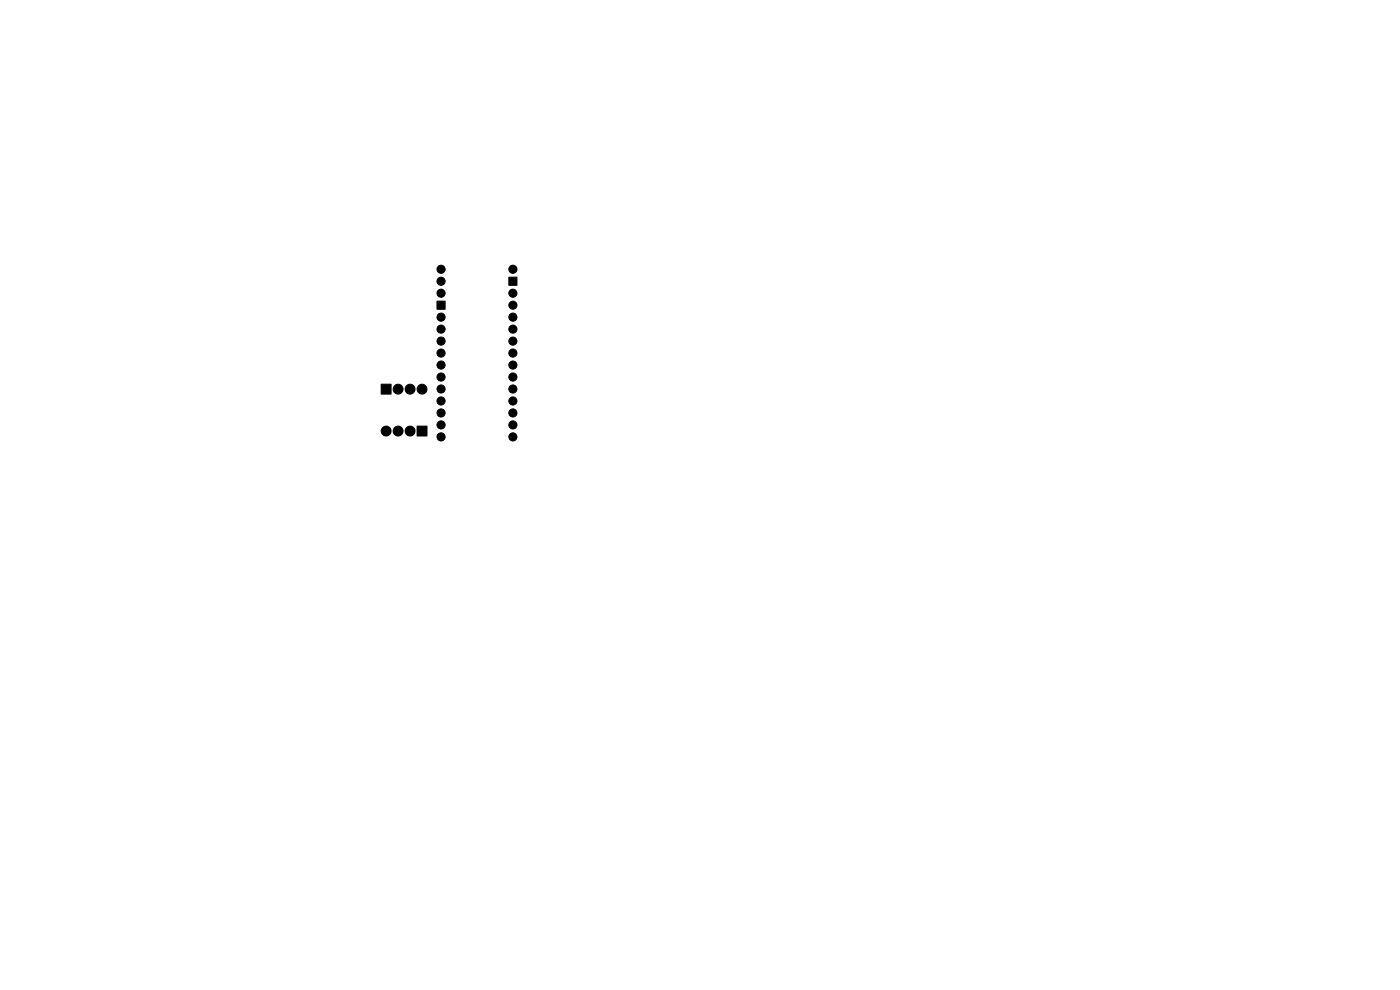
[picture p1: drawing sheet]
<svg xmlns="http://www.w3.org/2000/svg" width="297mm" height="210mm" viewBox="0 0 297 210" stroke-linecap="round" stroke-linejoin="round" font-family="sans-serif">
<g fill="#000" stroke="#000" stroke-width=".21">
<path d="M92.7 63.9h1.7v1.7h-1.7zM107.9 58.8h1.8v1.7h-1.8zM80.9 81.5h2.1v2.1h-2.1zM88.5 90.4h2.1v2.1h-2.1z"/>
<circle cx="93.6" cy="59.7" r=".86"/>
<circle cx="93.6" cy="57.1" r=".86"/>
<circle cx="108.8" cy="57.1" r=".86"/>
<circle cx="93.6" cy="77.4" r=".86"/>
<circle cx="93.6" cy="72.4" r=".86"/>
<circle cx="93.6" cy="69.8" r=".86"/>
<circle cx="93.6" cy="74.9" r=".86"/>
<circle cx="93.6" cy="80" r=".86"/>
<circle cx="93.6" cy="62.2" r=".86"/>
<circle cx="93.6" cy="67.3" r=".86"/>
<circle cx="108.8" cy="67.3" r=".86"/>
<circle cx="108.8" cy="74.9" r=".86"/>
<circle cx="108.8" cy="77.4" r=".86"/>
<circle cx="108.8" cy="64.7" r=".86"/>
<circle cx="108.8" cy="69.8" r=".86"/>
<circle cx="108.8" cy="62.2" r=".86"/>
<circle cx="108.8" cy="72.4" r=".86"/>
<circle cx="108.8" cy="80" r=".86"/>
<circle cx="81.9" cy="91.4" r="1.05"/>
<circle cx="84.5" cy="91.4" r="1.05"/>
<circle cx="84.5" cy="82.5" r="1.05"/>
<circle cx="87" cy="82.5" r="1.05"/>
<circle cx="87" cy="91.4" r="1.05"/>
<circle cx="89.5" cy="82.5" r="1.05"/>
<circle cx="93.6" cy="82.5" r=".86"/>
<circle cx="93.6" cy="90.1" r=".86"/>
<circle cx="93.6" cy="85.1" r=".86"/>
<circle cx="93.6" cy="87.6" r=".86"/>
<circle cx="93.6" cy="92.7" r=".86"/>
<circle cx="108.8" cy="87.6" r=".86"/>
<circle cx="108.8" cy="82.5" r=".86"/>
<circle cx="108.8" cy="92.7" r=".86"/>
<circle cx="108.8" cy="85.1" r=".86"/>
<circle cx="108.8" cy="90.1" r=".86"/>
</g>
</svg>
